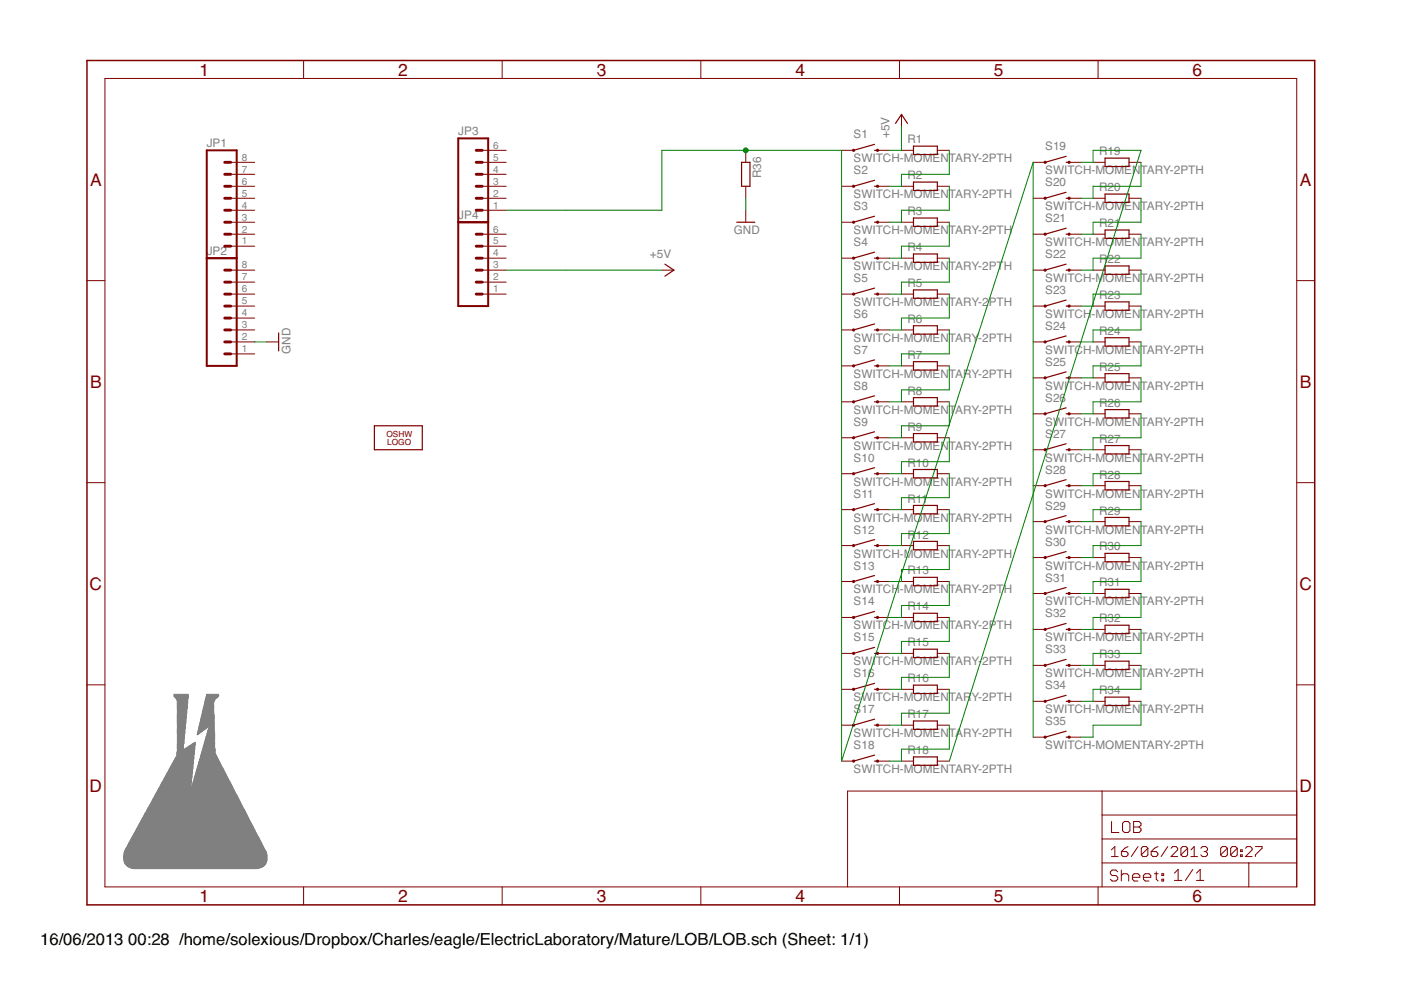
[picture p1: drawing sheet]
<svg xmlns="http://www.w3.org/2000/svg" width="297mm" height="210mm" viewBox="0 0 297 210" stroke-linecap="round" stroke-linejoin="round" font-family="sans-serif">
<defs><g id="words">
<g font-size="3.7" fill="#800000">
<text x="42.3" y="16">1</text>
<text x="84.4" y="16">2</text>
<text x="126.5" y="16">3</text>
<text x="168.6" y="16">4</text>
<text x="210.7" y="16">5</text>
<text x="252.9" y="16">6</text>
<text x="19.1" y="39.4">A</text>
<text x="275.6" y="39.4">A</text>
<text x="19.1" y="82.2">B</text>
<text x="275.6" y="82.2">B</text>
<text x="19" y="125.1">C</text>
<text x="275.5" y="125.1">C</text>
<text x="19" y="167.9">D</text>
<text x="275.5" y="167.9">D</text>
<text x="42.3" y="191.2">1</text>
<text x="84.4" y="191.2">2</text>
<text x="126.5" y="191.2">3</text>
<text x="168.6" y="191.2">4</text>
<text x="210.7" y="191.2">5</text>
<text x="252.9" y="191.2">6</text>
</g>
<g font-size="3.5">
<text x="8.5" y="200.4">16/06/2013</text>
<text x="27.2" y="200.4">00:28 /home/solexious/Dropbox/Charles/eagle/ElectricLaboratory/Mature/LOB/LOB.sch (Sheet: 1/1)</text>
</g>
<g font-size="2.5" fill="#808080">
<text x="97.2" y="28.6">JP3</text>
<text x="181" y="29.3">S1</text>
<text x="188.6" y="29.3" transform="rotate(-90 188.6 29.3)">+5V</text>
<text x="43.8" y="31.1">JP1</text>
<text x="181" y="34.4">SWITCH-MOMENTARY-2PTH</text>
<text x="192.4" y="30.4">R1</text>
<text x="221.6" y="31.9">S19</text>
<text x="233" y="32.9">R19</text>
<text x="161.4" y="37.7" transform="rotate(-90 161.4 37.7)">R36</text>
<text x="181" y="37">S2</text>
<text x="192.4" y="38">R2</text>
<text x="221.6" y="37">SWITCH-MOMENTARY-2PTH</text>
<text x="221.6" y="39.5">S20</text>
<text x="233" y="40.5">R20</text>
<text x="97.2" y="46.3">JP4</text>
<text x="181" y="42">SWITCH-MOMENTARY-2PTH</text>
<text x="181" y="44.6">S3</text>
<text x="192.4" y="45.6">R3</text>
<text x="221.6" y="44.6">SWITCH-MOMENTARY-2PTH</text>
<text x="221.6" y="47.1">S21</text>
<text x="43.8" y="54">JP2</text>
<text x="155.6" y="49.7">GND</text>
<text x="181" y="49.7">SWITCH-MOMENTARY-2PTH</text>
<text x="181" y="52.2">S4</text>
<text x="192.4" y="53.2">R4</text>
<text x="221.6" y="52.2">SWITCH-MOMENTARY-2PTH</text>
<text x="233" y="48.2">R21</text>
<text x="137.8" y="54.7">+5V</text>
<text x="181" y="57.3">SWITCH-MOMENTARY-2PTH</text>
<text x="181" y="59.8">S5</text>
<text x="221.6" y="59.8">SWITCH-MOMENTARY-2PTH</text>
<text x="221.6" y="54.7">S22</text>
<text x="233" y="55.8">R22</text>
<text x="181" y="64.9">SWITCH-MOMENTARY-2PTH</text>
<text x="192.4" y="60.8">R5</text>
<text x="221.6" y="62.3">S23</text>
<text x="233" y="63.4">R23</text>
<text x="181" y="67.4">S6</text>
<text x="192.4" y="68.5">R6</text>
<text x="221.6" y="67.4">SWITCH-MOMENTARY-2PTH</text>
<text x="221.6" y="70">S24</text>
<text x="233" y="71">R24</text>
<text x="61.6" y="75" transform="rotate(-90 61.6 75)">GND</text>
<text x="181" y="72.5">SWITCH-MOMENTARY-2PTH</text>
<text x="181" y="75">S7</text>
<text x="192.4" y="76.1">R7</text>
<text x="221.6" y="75">SWITCH-MOMENTARY-2PTH</text>
<text x="221.6" y="77.6">S25</text>
<text x="181" y="80.1">SWITCH-MOMENTARY-2PTH</text>
<text x="181" y="82.7">S8</text>
<text x="192.4" y="83.7">R8</text>
<text x="221.6" y="82.7">SWITCH-MOMENTARY-2PTH</text>
<text x="233" y="78.6">R25</text>
<text x="181" y="87.7">SWITCH-MOMENTARY-2PTH</text>
<text x="221.6" y="85.2">S26</text>
<text x="233" y="86.2">R26</text>
<text x="181" y="95.4">SWITCH-MOMENTARY-2PTH</text>
<text x="181" y="90.3">S9</text>
<text x="192.4" y="91.3">R9</text>
<text x="221.6" y="90.3">SWITCH-MOMENTARY-2PTH</text>
<text x="221.6" y="92.8">S27</text>
<text x="233" y="93.9">R27</text>
<text x="181" y="97.9">S10</text>
<text x="192.4" y="98.9">R10</text>
<text x="221.6" y="97.9">SWITCH-MOMENTARY-2PTH</text>
<text x="221.6" y="100.4">S28</text>
<text x="233" y="101.5">R28</text>
<text x="181" y="103">SWITCH-MOMENTARY-2PTH</text>
<text x="181" y="105.5">S11</text>
<text x="192.4" y="106.6">R11</text>
<text x="221.6" y="105.5">SWITCH-MOMENTARY-2PTH</text>
<text x="181" y="110.6">SWITCH-MOMENTARY-2PTH</text>
<text x="181" y="113.1">S12</text>
<text x="221.6" y="113.1">SWITCH-MOMENTARY-2PTH</text>
<text x="221.6" y="108.1">S29</text>
<text x="233" y="109.1">R29</text>
<text x="181" y="118.2">SWITCH-MOMENTARY-2PTH</text>
<text x="192.4" y="114.2">R12</text>
<text x="221.6" y="115.7">S30</text>
<text x="233" y="116.7">R30</text>
<text x="181" y="125.8">SWITCH-MOMENTARY-2PTH</text>
<text x="181" y="120.8">S13</text>
<text x="192.4" y="121.8">R13</text>
<text x="221.6" y="120.8">SWITCH-MOMENTARY-2PTH</text>
<text x="221.6" y="123.3">S31</text>
<text x="233" y="124.3">R31</text>
<text x="181" y="128.4">S14</text>
<text x="192.4" y="129.4">R14</text>
<text x="221.6" y="128.4">SWITCH-MOMENTARY-2PTH</text>
<text x="221.6" y="130.9">S32</text>
<text x="233" y="132">R32</text>
<text x="181" y="133.4">SWITCH-MOMENTARY-2PTH</text>
<text x="181" y="136">S15</text>
<text x="192.4" y="137">R15</text>
<text x="221.6" y="136">SWITCH-MOMENTARY-2PTH</text>
<text x="181" y="141.1">SWITCH-MOMENTARY-2PTH</text>
<text x="181" y="143.6">S16</text>
<text x="221.6" y="143.6">SWITCH-MOMENTARY-2PTH</text>
<text x="221.6" y="138.5">S33</text>
<text x="233" y="139.6">R33</text>
<text x="181" y="148.7">SWITCH-MOMENTARY-2PTH</text>
<text x="192.4" y="144.6">R16</text>
<text x="221.6" y="146.1">S34</text>
<text x="233" y="147.2">R34</text>
<text x="181" y="151.2">S17</text>
<text x="192.4" y="152.3">R17</text>
<text x="221.6" y="151.2">SWITCH-MOMENTARY-2PTH</text>
<text x="221.6" y="153.8">S35</text>
<text x="181" y="156.3">SWITCH-MOMENTARY-2PTH</text>
<text x="181" y="158.8">S18</text>
<text x="192.4" y="159.9">R18</text>
<text x="221.6" y="158.8">SWITCH-MOMENTARY-2PTH</text>
<text x="181" y="163.9">SWITCH-MOMENTARY-2PTH</text>
</g>
<g font-size="2.1" fill="#808080">
<text x="51.2" y="34.1">8</text>
<text x="104.6" y="34.1">5</text>
<text x="104.6" y="31.5">6</text>
<text x="51.2" y="41.7">5</text>
<text x="51.2" y="39.1">6</text>
<text x="51.2" y="36.6">7</text>
<text x="104.6" y="41.7">2</text>
<text x="104.6" y="39.1">3</text>
<text x="104.6" y="36.6">4</text>
<text x="51.2" y="46.8">3</text>
<text x="51.2" y="44.2">4</text>
<text x="104.6" y="44.2">1</text>
<text x="51.2" y="51.8">1</text>
<text x="51.2" y="49.3">2</text>
<text x="104.6" y="51.8">5</text>
<text x="104.6" y="49.3">6</text>
<text x="51.2" y="59.5">7</text>
<text x="51.2" y="56.9">8</text>
<text x="104.6" y="59.5">2</text>
<text x="104.6" y="56.9">3</text>
<text x="104.6" y="54.4">4</text>
<text x="51.2" y="64.5">5</text>
<text x="51.2" y="62">6</text>
<text x="104.6" y="62">1</text>
<text x="51.2" y="69.6">3</text>
<text x="51.2" y="67.1">4</text>
<text x="51.2" y="74.7">1</text>
<text x="51.2" y="72.1">2</text>
</g>
<g font-size="1.8" fill="#800000">
<text x="81.9" y="92.6">OSHW</text>
<text x="82.1" y="94.3">LOGO</text>
</g>
</g></defs>
<g fill="#808080" stroke="#808080" stroke-width=".21">
<path d="M28.3 184.1l26.2 .1z"/>
<path d="M27.8 184l27.2 .1z"/>
<path d="M27.5 183.9l27.8 .1z"/>
<path d="M27.3 183.8l28.3 .1z"/>
<path d="M27.1 183.7l28.6 .1z"/>
<path d="M27 183.6l28.9 .1z"/>
<path d="M26.9 183.5l29.1 .1z"/>
<path d="M26.8 183.4l29.3 .1z"/>
<path d="M26.7 183.3l29.5 .1z"/>
<path d="M26.6 183.2l29.7 .1z"/>
<path d="M26.5 183.1l29.8 .1z"/>
<path d="M26.5 183l29.9 .1z"/>
<path d="M26.4 182.9l30 .1z"/>
<path d="M26.4 182.8l30.1 .1z"/>
<path d="M26.4 182.7l30.1 .1z"/>
<path d="M26.3 182.6l30.2 .1z"/>
<path d="M26.3 182.5l30.3 .1z"/>
<path d="M26.3 182.4l30.3 .1z"/>
<path d="M26.3 182.3l30.3 .1z"/>
<path d="M26.3 182.2l30.3 .1z"/>
<path d="M26.2 182.1l30.4 .1z"/>
<path d="M26.2 182l30.4 .1z"/>
<path d="M26.2 181.9l30.4 .1z"/>
<path d="M26.2 181.8l30.4 .1z"/>
<path d="M26.2 181.7l30.4 .1z"/>
<path d="M26.2 181.6l30.4 .1z"/>
<path d="M26.2 181.5l30.4 .1z"/>
<path d="M26.2 181.4l30.4 .1z"/>
<path d="M26.3 181.3l30.3 .1z"/>
<path d="M26.3 181.2l30.3 .1z"/>
<path d="M26.3 181.1l30.3 .1z"/>
<path d="M26.3 181l30.2 .1z"/>
<path d="M26.3 180.9l30.2 .1z"/>
<path d="M26.3 180.8l30.2 .1z"/>
<path d="M26.3 180.7l30.2 .1z"/>
<path d="M26.4 180.6l30 .1z"/>
<path d="M26.4 180.5l30 .1z"/>
<path d="M26.4 180.4l29.9 .1z"/>
<path d="M26.5 180.3l29.8 .1z"/>
<path d="M26.5 180.2l29.7 .1z"/>
<path d="M26.6 180.1l29.5 .1z"/>
<path d="M26.6 180l29.5 .1z"/>
<path d="M26.7 179.9l29.3 .1z"/>
<path d="M26.7 179.8l29.3 .1z"/>
<path d="M26.8 179.7l29.1 .1z"/>
<path d="M26.9 179.6l29 .1z"/>
<path d="M26.9 179.5l28.9 .1z"/>
<path d="M27 179.4l28.8 .1z"/>
<path d="M27 179.3l28.7 .1z"/>
<path d="M27.1 179.2l28.6 .1z"/>
<path d="M27.1 179.1l28.5 .1z"/>
<path d="M27.2 179l28.4 .1z"/>
<path d="M27.2 178.9l28.3 .1z"/>
<path d="M27.3 178.8l28.2 .1z"/>
<path d="M27.3 178.7l28.1 .1z"/>
<path d="M27.4 178.6l28 .1z"/>
<path d="M27.5 178.5l27.8 .1z"/>
<path d="M27.5 178.4l27.8 .1z"/>
<path d="M27.6 178.3l27.6 .1z"/>
<path d="M27.6 178.2l27.6 .1z"/>
<path d="M27.7 178.1l27.4 .1z"/>
<path d="M27.7 178l27.4 .1z"/>
<path d="M27.8 177.9l27.2 .1z"/>
<path d="M27.8 177.8l27.2 .1z"/>
<path d="M27.9 177.7l27 .1z"/>
<path d="M27.9 177.6l27 .1z"/>
<path d="M28 177.5l26.8 .1z"/>
<path d="M28.1 177.4l26.7 .1z"/>
<path d="M28.1 177.3l26.6 .1z"/>
<path d="M28.2 177.2l26.4 .1z"/>
<path d="M28.2 177.1l26.4 .1z"/>
<path d="M28.3 177l26.2 .1z"/>
<path d="M28.3 176.9l26.2 .1z"/>
<path d="M28.4 176.8l26 .1z"/>
<path d="M28.4 176.7l26 .1z"/>
<path d="M28.5 176.6l25.8 .1z"/>
<path d="M28.5 176.5l25.8 .1z"/>
<path d="M28.6 176.4l25.6 .1z"/>
<path d="M28.7 176.3l25.5 .1z"/>
<path d="M28.7 176.2l25.4 .1z"/>
<path d="M28.8 176.1l25.3 .1z"/>
<path d="M28.8 176l25.2 .1z"/>
<path d="M28.9 175.9l25.1 .1z"/>
<path d="M28.9 175.8l25 .1z"/>
<path d="M29 175.7l24.9 .1z"/>
<path d="M29 175.6l24.8 .1z"/>
<path d="M29.1 175.5l24.7 .1z"/>
<path d="M29.2 175.4l24.5 .1z"/>
<path d="M29.2 175.3l24.5 .1z"/>
<path d="M29.3 175.2l24.3 .1z"/>
<path d="M29.3 175.1l24.3 .1z"/>
<path d="M29.4 175l24.1 .1z"/>
<path d="M29.4 174.9l24.1 .1z"/>
<path d="M29.5 174.8l23.9 .1z"/>
<path d="M29.5 174.7l23.9 .1z"/>
<path d="M29.6 174.6l23.7 .1z"/>
<path d="M29.6 174.5l23.7 .1z"/>
<path d="M29.7 174.4l23.5 .1z"/>
<path d="M29.8 174.3l23.3 .1z"/>
<path d="M29.8 174.2l23.3 .1z"/>
<path d="M29.9 174.1l23.1 .1z"/>
<path d="M29.9 174l23.1 .1z"/>
<path d="M30 173.9l22.9 .1z"/>
<path d="M30 173.8l22.9 .1z"/>
<path d="M30.1 173.7l22.7 .1z"/>
<path d="M30.1 173.6l22.7 .1z"/>
<path d="M30.2 173.5l22.5 .1z"/>
<path d="M30.2 173.4l22.5 .1z"/>
<path d="M30.3 173.3l22.3 .1z"/>
<path d="M30.4 173.2l22.2 .1z"/>
<path d="M30.4 173.1l22.1 .1z"/>
<path d="M30.5 173l22 .1z"/>
<path d="M30.5 172.9l21.9 .1z"/>
<path d="M30.6 172.8l21.8 .1z"/>
<path d="M30.6 172.7l21.7 .1z"/>
<path d="M30.7 172.6l21.6 .1z"/>
<path d="M30.7 172.5l21.5 .1z"/>
<path d="M30.8 172.4l21.4 .1z"/>
<path d="M30.8 172.3l21.3 .1z"/>
<path d="M30.9 172.2l21.2 .1z"/>
<path d="M31 172.1l21 .1z"/>
<path d="M31 172l21 .1z"/>
<path d="M31.1 171.9l20.8 .1z"/>
<path d="M31.1 171.8l20.8 .1z"/>
<path d="M31.2 171.7l20.6 .1z"/>
<path d="M31.2 171.6l20.6 .1z"/>
<path d="M31.3 171.5l20.4 .1z"/>
<path d="M31.3 171.4l20.3 .1z"/>
<path d="M31.4 171.3l20.2 .1z"/>
<path d="M31.4 171.2l20.1 .1z"/>
<path d="M31.5 171.1l20 .1z"/>
<path d="M31.6 171l19.8 .1z"/>
<path d="M31.6 170.9l19.8 .1z"/>
<path d="M31.7 170.8l19.6 .1z"/>
<path d="M31.7 170.7l19.6 .1z"/>
<path d="M31.8 170.6l19.4 .1z"/>
<path d="M31.8 170.5l19.4 .1z"/>
<path d="M31.9 170.4l19.2 .1z"/>
<path d="M31.9 170.3l19.2 .1z"/>
<path d="M32 170.2l19 .1z"/>
<path d="M32.1 170.1l18.9 .1z"/>
<path d="M32.1 170l18.8 .1z"/>
<path d="M32.2 169.9l18.7 .1z"/>
<path d="M32.2 169.8l18.6 .1z"/>
<path d="M32.3 169.7l18.5 .1z"/>
<path d="M32.3 169.6l18.4 .1z"/>
<path d="M32.4 169.5l18.3 .1z"/>
<path d="M32.4 169.4l18.2 .1z"/>
<path d="M32.5 169.3l18.1 .1z"/>
<path d="M32.5 169.2l18 .1z"/>
<path d="M32.6 169.1l17.9 .1z"/>
<path d="M32.7 169l17.7 .1z"/>
<path d="M32.7 168.9l17.7 .1z"/>
<path d="M32.8 168.8l17.5 .1z"/>
<path d="M32.8 168.7l17.5 .1z"/>
<path d="M32.9 168.6l17.3 .1z"/>
<path d="M32.9 168.5l17.3 .1z"/>
<path d="M33 168.4l17.1 .1z"/>
<path d="M33 168.3l17 .1z"/>
<path d="M33.1 168.2l16.9 .1z"/>
<path d="M33.1 168.1l16.8 .1z"/>
<path d="M33.2 168l16.7 .1z"/>
<path d="M33.3 167.9l16.5 .1z"/>
<path d="M33.3 167.8l16.5 .1z"/>
<path d="M33.4 167.7l16.3 .1z"/>
<path d="M33.4 167.6l7 .1z"/>
<path d="M40.5 167.6l9.2 .1z"/>
<path d="M33.5 167.5l6.9 .1z"/>
<path d="M40.5 167.5l9.1 .1z"/>
<path d="M33.5 167.4l6.9 .1z"/>
<path d="M40.5 167.4l9.1 .1z"/>
<path d="M33.6 167.3l6.8 .1z"/>
<path d="M40.5 167.3l9 .1z"/>
<path d="M33.6 167.2l6.8 .1z"/>
<path d="M40.6 167.2l8.9 .1z"/>
<path d="M33.7 167.1l6.7 .1z"/>
<path d="M40.6 167.1l8.8 .1z"/>
<path d="M33.7 167l6.7 .1z"/>
<path d="M40.6 167l8.8 .1z"/>
<path d="M33.8 166.9l6.7 .1z"/>
<path d="M40.7 166.9l8.6 .1z"/>
<path d="M33.9 166.8l6.6 .1z"/>
<path d="M40.7 166.8l8.6 .1z"/>
<path d="M33.9 166.7l6.6 .1z"/>
<path d="M40.7 166.7l8.5 .1z"/>
<path d="M34 166.6l6.5 .1z"/>
<path d="M40.7 166.6l8.5 .1z"/>
<path d="M34 166.5l6.5 .1z"/>
<path d="M40.8 166.5l8.3 .1z"/>
<path d="M34.1 166.4l6.4 .1z"/>
<path d="M40.8 166.4l8.3 .1z"/>
<path d="M34.1 166.3l6.4 .1z"/>
<path d="M40.8 166.3l8.2 .1z"/>
<path d="M34.2 166.2l6.3 .1z"/>
<path d="M40.9 166.2l8.1 .1z"/>
<path d="M34.2 166.1l6.3 .1z"/>
<path d="M40.9 166.1l8 .1z"/>
<path d="M34.3 166l6.2 .1z"/>
<path d="M40.9 166l8 .1z"/>
<path d="M34.3 165.9l6.3 .1z"/>
<path d="M40.9 165.9l7.9 .1z"/>
<path d="M34.4 165.8l6.2 .1z"/>
<path d="M41 165.8l7.8 .1z"/>
<path d="M34.5 165.7l6.1 .1z"/>
<path d="M41 165.7l7.7 .1z"/>
<path d="M34.5 165.6l6.1 .1z"/>
<path d="M41 165.6l7.7 .1z"/>
<path d="M34.6 165.5l6 .1z"/>
<path d="M41.1 165.5l7.5 .1z"/>
<path d="M34.6 165.4l6 .1z"/>
<path d="M41.1 165.4l7.4 .1z"/>
<path d="M34.7 165.3l5.9 .1z"/>
<path d="M41.1 165.3l7.4 .1z"/>
<path d="M34.7 165.2l5.9 .1z"/>
<path d="M41.1 165.2l7.3 .1z"/>
<path d="M34.8 165.1l5.8 .1z"/>
<path d="M41.2 165.1l7.2 .1z"/>
<path d="M34.8 165l5.8 .1z"/>
<path d="M41.2 165l7.1 .1z"/>
<path d="M34.9 164.9l5.8 .1z"/>
<path d="M41.2 164.9l7.1 .1z"/>
<path d="M34.9 164.8l5.8 .1z"/>
<path d="M41.3 164.8l6.9 .1z"/>
<path d="M35 164.7l5.7 .1z"/>
<path d="M41.3 164.7l6.9 .1z"/>
<path d="M35.1 164.6l5.6 .1z"/>
<path d="M41.3 164.6l6.8 .1z"/>
<path d="M35.1 164.5l5.6 .1z"/>
<path d="M41.3 164.5l6.8 .1z"/>
<path d="M35.2 164.4l5.5 .1z"/>
<path d="M41.4 164.4l6.6 .1z"/>
<path d="M35.2 164.3l5.5 .1z"/>
<path d="M41.4 164.3l6.6 .1z"/>
<path d="M35.3 164.2l5.4 .1z"/>
<path d="M41.4 164.2l6.5 .1z"/>
<path d="M35.3 164.1l5.4 .1z"/>
<path d="M41.5 164.1l6.4 .1z"/>
<path d="M35.4 164l5.3 .1z"/>
<path d="M41.5 164l6.3 .1z"/>
<path d="M35.4 163.9l5.4 .1z"/>
<path d="M41.5 163.9l6.3 .1z"/>
<path d="M35.5 163.8l5.3 .1z"/>
<path d="M41.5 163.8l6.2 .1z"/>
<path d="M35.6 163.7l5.2 .1z"/>
<path d="M41.6 163.7l6.1 .1z"/>
<path d="M35.6 163.6l5.2 .1z"/>
<path d="M41.6 163.6l6 .1z"/>
<path d="M35.7 163.5l5.1 .1z"/>
<path d="M41.6 163.5l6 .1z"/>
<path d="M35.7 163.4l5.1 .1z"/>
<path d="M41.7 163.4l5.8 .1z"/>
<path d="M35.8 163.3l5 .1z"/>
<path d="M41.7 163.3l5.8 .1z"/>
<path d="M35.8 163.2l5 .1z"/>
<path d="M41.7 163.2l5.7 .1z"/>
<path d="M35.9 163.1l4.9 .1z"/>
<path d="M41.7 163.1l5.7 .1z"/>
<path d="M35.9 163l4.9 .1z"/>
<path d="M41.8 163l5.5 .1z"/>
<path d="M36 162.9l4.9 .1z"/>
<path d="M41.8 162.9l5.5 .1z"/>
<path d="M36 162.8l4.9 .1z"/>
<path d="M41.8 162.8l5.4 .1z"/>
<path d="M36.1 162.7l4.8 .1z"/>
<path d="M41.9 162.7l5.3 .1z"/>
<path d="M36.2 162.6l4.7 .1z"/>
<path d="M41.9 162.6l5.2 .1z"/>
<path d="M36.2 162.5l4.7 .1z"/>
<path d="M41.9 162.5l5.1 .1z"/>
<path d="M36.3 162.4l4.6 .1z"/>
<path d="M41.9 162.4l5.1 .1z"/>
<path d="M36.3 162.3l4.6 .1z"/>
<path d="M42 162.3l4.9 .1z"/>
<path d="M36.4 162.2l4.5 .1z"/>
<path d="M42 162.2l4.9 .1z"/>
<path d="M36.4 162.1l4.5 .1z"/>
<path d="M42 162.1l4.8 .1z"/>
<path d="M36.5 162l4.4 .1z"/>
<path d="M42.1 162l4.7 .1z"/>
<path d="M36.5 161.9l4.5 .1z"/>
<path d="M42.1 161.9l4.6 .1z"/>
<path d="M36.6 161.8l4.4 .1z"/>
<path d="M42.1 161.8l4.6 .1z"/>
<path d="M36.6 161.7l4.4 .1z"/>
<path d="M42.1 161.7l4.5 .1z"/>
<path d="M36.7 161.6l4.3 .1z"/>
<path d="M42.2 161.6l4.4 .1z"/>
<path d="M36.8 161.5l4.2 .1z"/>
<path d="M42.2 161.5l4.3 .1z"/>
<path d="M36.8 161.4l4.2 .1z"/>
<path d="M42.2 161.4l4.3 .1z"/>
<path d="M36.9 161.3l4.1 .1z"/>
<path d="M42.3 161.3l4.1 .1z"/>
<path d="M36.9 161.2l4.1 .1z"/>
<path d="M42.3 161.2l4.1 .1z"/>
<path d="M37 161.1l4 .1z"/>
<path d="M42.3 161.1l4 .1z"/>
<path d="M37 161l4 .1z"/>
<path d="M42.3 161l4 .1z"/>
<path d="M37.1 160.9l4 .1z"/>
<path d="M42.4 160.9l3.8 .1z"/>
<path d="M37.1 160.8l4 .1z"/>
<path d="M42.4 160.8l3.8 .1z"/>
<path d="M37.2 160.7l3.9 .1z"/>
<path d="M42.4 160.7l3.7 .1z"/>
<path d="M37.2 160.6l3.9 .1z"/>
<path d="M42.5 160.6l3.6 .1z"/>
<path d="M37.3 160.5l3.8 .1z"/>
<path d="M42.5 160.5l3.5 .1z"/>
<path d="M37.4 160.4l3.7 .1z"/>
<path d="M42.5 160.4l3.5 .1z"/>
<path d="M37.4 160.3l3.7 .1z"/>
<path d="M42.5 160.3l3.4 .1z"/>
<path d="M37.5 160.2l3.6 .1z"/>
<path d="M42.6 160.2l3.3 .1z"/>
<path d="M37.5 160.1l3.6 .1z"/>
<path d="M42.6 160.1l3.2 .1z"/>
<path d="M37.5 160l3.6 .1z"/>
<path d="M42.6 160l3.2 .1z"/>
<path d="M37.5 159.9l3.7 .1z"/>
<path d="M42.7 159.9l3 .1z"/>
<path d="M37.5 159.8l3.7 .1z"/>
<path d="M42.7 159.8l3 .1z"/>
<path d="M37.5 159.7l3.7 .1z"/>
<path d="M42.7 159.7l2.9 .1z"/>
<path d="M37.5 159.6l3.7 .1z"/>
<path d="M42.7 159.6l2.9 .1z"/>
<path d="M37.5 159.5l3.7 .1z"/>
<path d="M42.8 159.5l2.8 .1z"/>
<path d="M37.5 159.4l3.7 .1z"/>
<path d="M42.8 159.4l2.8 .1z"/>
<path d="M37.6 159.3l3.6 .1z"/>
<path d="M42.8 159.3l2.8 .1z"/>
<path d="M37.6 159.2l3.6 .1z"/>
<path d="M42.9 159.2l2.7 .1z"/>
<path d="M37.6 159.1l3.6 .1z"/>
<path d="M42.9 159.1l2.7 .1z"/>
<path d="M37.6 159l3.6 .1z"/>
<path d="M42.9 159l2.7 .1z"/>
<path d="M37.6 158.9l1.2 .1z"/>
<path d="M39 158.9l2.3 .1z"/>
<path d="M42.9 158.9l2.7 .1z"/>
<path d="M37.6 158.8l1.2 .1z"/>
<path d="M39.1 158.8l2.2 .1z"/>
<path d="M43 158.8l2.6 .1z"/>
<path d="M37.6 158.7l1.3 .1z"/>
<path d="M39.3 158.7l2 .1z"/>
<path d="M43 158.7l2.6 .1z"/>
<path d="M37.6 158.6l1.3 .1z"/>
<path d="M39.4 158.6l1.9 .1z"/>
<path d="M43 158.6l2.5 .1z"/>
<path d="M37.6 158.5l1.3 .1z"/>
<path d="M39.6 158.5l1.7 .1z"/>
<path d="M43.1 158.5l2.4 .1z"/>
<path d="M37.6 158.4l1.3 .1z"/>
<path d="M39.7 158.4l1.6 .1z"/>
<path d="M43.1 158.4l2.4 .1z"/>
<path d="M37.6 158.3l1.3 .1z"/>
<path d="M39.9 158.3l1.4 .1z"/>
<path d="M43.1 158.3l2.4 .1z"/>
<path d="M37.6 158.2l1.3 .1z"/>
<path d="M40 158.2l1.3 .1z"/>
<path d="M43.1 158.2l2.4 .1z"/>
<path d="M37.6 158.1l1.3 .1z"/>
<path d="M40.2 158.1l1.1 .1z"/>
<path d="M43.2 158.1l2.3 .1z"/>
<path d="M37.6 158l1.3 .1z"/>
<path d="M40.3 158l1 .1z"/>
<path d="M43.2 158l2.3 .1z"/>
<path d="M37.6 157.9l1.3 .1z"/>
<path d="M40.5 157.9l.9 .1z"/>
<path d="M43.2 157.9l2.3 .1z"/>
<path d="M37.6 157.8l1.3 .1z"/>
<path d="M40.6 157.8l.8 .1z"/>
<path d="M43.3 157.8l2.2 .1z"/>
<path d="M37.6 157.7l1.3 .1z"/>
<path d="M40.8 157.7l.6 .1z"/>
<path d="M43.3 157.7l2.2 .1z"/>
<path d="M37.6 157.6l1.4 .1z"/>
<path d="M40.9 157.6l.5 .1z"/>
<path d="M43.3 157.6l2.2 .1z"/>
<path d="M37.6 157.5l1.4 .1z"/>
<path d="M41.1 157.5l.3 .1z"/>
<path d="M43.3 157.5l2.2 .1z"/>
<path d="M37.6 157.4l1.4 .1z"/>
<path d="M41.3 157.4l.1 .1z"/>
<path d="M43.4 157.4l2.1 .1z"/>
<path d="M37.6 157.3l1.4 .1z"/>
<path d="M43.4 157.3l2.1 .1z"/>
<path d="M37.6 157.2l1.4 .1z"/>
<path d="M43.4 157.2l2.1 .1z"/>
<path d="M37.6 157.1l1.4 .1z"/>
<path d="M43.5 157.1l2 .1z"/>
<path d="M37.6 157l1.4 .1z"/>
<path d="M43.5 157l2 .1z"/>
<path d="M37.6 156.9l1.4 .1z"/>
<path d="M43.5 156.9l2 .1z"/>
<path d="M37.6 156.8l1.4 .1z"/>
<path d="M43.5 156.8l2 .1z"/>
<path d="M37.6 156.7l1.4 .1z"/>
<path d="M43.6 156.7l1.9 .1z"/>
<path d="M37.6 156.6l1.4 .1z"/>
<path d="M43.6 156.6l1.9 .1z"/>
<path d="M37.6 156.5l1.5 .1z"/>
<path d="M43.6 156.5l1.9 .1z"/>
<path d="M37.6 156.4l1.5 .1z"/>
<path d="M43.7 156.4l1.8 .1z"/>
<path d="M37.6 156.3l1.5 .1z"/>
<path d="M43.7 156.3l1.8 .1z"/>
<path d="M37.6 156.2l1.5 .1z"/>
<path d="M43.7 156.2l1.8 .1z"/>
<path d="M37.6 156.1l1.5 .1z"/>
<path d="M43.7 156.1l1.8 .1z"/>
<path d="M37.6 156l1.5 .1z"/>
<path d="M43.8 156l1.7 .1z"/>
<path d="M37.6 155.9l1.5 .1z"/>
<path d="M43.8 155.9l1.7 .1z"/>
<path d="M37.6 155.8l1.5 .1z"/>
<path d="M43.8 155.8l1.7 .1z"/>
<path d="M37.6 155.7l1.5 .1z"/>
<path d="M41.8 155.7l.1 .1z"/>
<path d="M43.9 155.7l1.6 .1z"/>
<path d="M37.6 155.6l1.5 .1z"/>
<path d="M41.8 155.6l.3 .1z"/>
<path d="M43.9 155.6l1.6 .1z"/>
<path d="M37.6 155.5l1.6 .1z"/>
<path d="M41.9 155.5l.3 .1z"/>
<path d="M43.9 155.5l1.6 .1z"/>
<path d="M37.6 155.4l1.6 .1z"/>
<path d="M41.9 155.4l.4 .1z"/>
<path d="M43.9 155.4l1.6 .1z"/>
<path d="M37.6 155.3l1.6 .1z"/>
<path d="M41.9 155.3l.6 .1z"/>
<path d="M44 155.3l1.5 .1z"/>
<path d="M37.6 155.2l1.6 .1z"/>
<path d="M41.9 155.2l.7 .1z"/>
<path d="M44 155.2l1.5 .1z"/>
<path d="M37.6 155.1l1.6 .1z"/>
<path d="M42 155.1l.7 .1z"/>
<path d="M44 155.1l1.5 .1z"/>
<path d="M37.6 155l1.6 .1z"/>
<path d="M42 155l.9 .1z"/>
<path d="M44.1 155l1.3 .1z"/>
<path d="M37.6 154.9l1.6 .1z"/>
<path d="M42 154.9l1 .1z"/>
<path d="M44.1 154.9l1.3 .1z"/>
<path d="M37.6 154.8l1.6 .1z"/>
<path d="M42 154.8l1.1 .1z"/>
<path d="M44.1 154.8l1.3 .1z"/>
<path d="M37.6 154.7l1.6 .1z"/>
<path d="M42.1 154.7l1.2 .1z"/>
<path d="M44.1 154.7l1.3 .1z"/>
<path d="M37.6 154.6l1.6 .1z"/>
<path d="M42.1 154.6l1.3 .1z"/>
<path d="M44.2 154.6l1.2 .1z"/>
<path d="M37.6 154.5l1.6 .1z"/>
<path d="M42.1 154.5l1.5 .1z"/>
<path d="M44.2 154.5l1.2 .1z"/>
<path d="M37.6 154.4l1.7 .1z"/>
<path d="M42.1 154.4l1.6 .1z"/>
<path d="M44.2 154.4l1.2 .1z"/>
<path d="M37.6 154.3l1.7 .1z"/>
<path d="M42.1 154.3l1.7 .1z"/>
<path d="M44.3 154.3l1.1 .1z"/>
<path d="M37.6 154.2l1.7 .1z"/>
<path d="M42.2 154.2l1.8 .1z"/>
<path d="M44.3 154.2l1.1 .1z"/>
<path d="M37.6 154.1l1.7 .1z"/>
<path d="M42.2 154.1l1.9 .1z"/>
<path d="M44.3 154.1l1.1 .1z"/>
<path d="M37.6 154l1.7 .1z"/>
<path d="M42.2 154l2 .1z"/>
<path d="M44.3 154l1.1 .1z"/>
<path d="M37.6 153.9l1.7 .1z"/>
<path d="M42.2 153.9l3.2 .1z"/>
<path d="M37.6 153.8l1.7 .1z"/>
<path d="M42.3 153.8l3.1 .1z"/>
<path d="M37.6 153.7l1.7 .1z"/>
<path d="M42.3 153.7l3.1 .1z"/>
<path d="M37.6 153.6l1.7 .1z"/>
<path d="M42.3 153.6l3.1 .1z"/>
<path d="M37.6 153.5l1.7 .1z"/>
<path d="M42.3 153.5l3.1 .1z"/>
<path d="M37.6 153.4l1.7 .1z"/>
<path d="M42.4 153.4l3 .1z"/>
<path d="M37.6 153.3l1.8 .1z"/>
<path d="M42.4 153.3l3 .1z"/>
<path d="M37.6 153.2l1.8 .1z"/>
<path d="M42.4 153.2l3 .1z"/>
<path d="M37.6 153.1l1.8 .1z"/>
<path d="M42.4 153.1l3 .1z"/>
<path d="M37.6 153l1.8 .1z"/>
<path d="M42.5 153l2.9 .1z"/>
<path d="M37.6 152.9l1.8 .1z"/>
<path d="M42.5 152.9l2.9 .1z"/>
<path d="M37.6 152.8l1.8 .1z"/>
<path d="M42.5 152.8l2.9 .1z"/>
<path d="M37.6 152.7l1.8 .1z"/>
<path d="M42.5 152.7l2.9 .1z"/>
<path d="M37.6 152.6l1.8 .1z"/>
<path d="M42.5 152.6l2.9 .1z"/>
<path d="M37.6 152.5l1.8 .1z"/>
<path d="M42.6 152.5l2.8 .1z"/>
<path d="M37.6 152.4l1.8 .1z"/>
<path d="M42.6 152.4l2.8 .1z"/>
<path d="M37.6 152.3l1.9 .1z"/>
<path d="M42.6 152.3l2.8 .1z"/>
<path d="M37.6 152.2l1.9 .1z"/>
<path d="M42.6 152.2l2.8 .1z"/>
<path d="M37.6 152.1l1.9 .1z"/>
<path d="M42.7 152.1l2.7 .1z"/>
<path d="M37.6 152l1.9 .1z"/>
<path d="M42.7 152l2.7 .1z"/>
<path d="M37.6 151.9l1.9 .1z"/>
<path d="M42.7 151.9l2.7 .1z"/>
<path d="M37.6 151.8l1.9 .1z"/>
<path d="M42.7 151.8l2.7 .1z"/>
<path d="M37.6 151.7l1.9 .1z"/>
<path d="M42.8 151.7l2.6 .1z"/>
<path d="M37.6 151.6l1.9 .1z"/>
<path d="M42.8 151.6l2.6 .1z"/>
<path d="M37.6 151.5l1.9 .1z"/>
<path d="M42.8 151.5l2.6 .1z"/>
<path d="M37.6 151.4l1.9 .1z"/>
<path d="M42.8 151.4l2.5 .1z"/>
<path d="M37.6 151.3l1.9 .1z"/>
<path d="M42.9 151.3l2.4 .1z"/>
<path d="M37.6 151.2l2 .1z"/>
<path d="M42.9 151.2l2.4 .1z"/>
<path d="M37.6 151.1l2 .1z"/>
<path d="M42.9 151.1l2.4 .1z"/>
<path d="M37.6 151l2 .1z"/>
<path d="M42.9 151l2.4 .1z"/>
<path d="M37.6 150.9l2 .1z"/>
<path d="M42.9 150.9l2.4 .1z"/>
<path d="M37.6 150.8l2 .1z"/>
<path d="M43 150.8l2.3 .1z"/>
<path d="M37.6 150.7l2 .1z"/>
<path d="M43 150.7l2.3 .1z"/>
<path d="M37.6 150.6l2 .1z"/>
<path d="M43 150.6l2.3 .1z"/>
<path d="M37.6 150.5l2 .1z"/>
<path d="M43 150.5l2.3 .1z"/>
<path d="M37.6 150.4l2 .1z"/>
<path d="M43.1 150.4l2.2 .1z"/>
<path d="M37.6 150.3l2 .1z"/>
<path d="M43.1 150.3l2.2 .1z"/>
<path d="M37.6 150.2l2.1 .1z"/>
<path d="M43.1 150.2l2.2 .1z"/>
<path d="M37.6 150.1l2.1 .1z"/>
<path d="M43.1 150.1l2.2 .1z"/>
<path d="M37.6 150l2.1 .1z"/>
<path d="M43.2 150l2.1 .1z"/>
<path d="M37.6 149.9l2.1 .1z"/>
<path d="M43.2 149.9l2.1 .1z"/>
<path d="M37.6 149.8l2.1 .1z"/>
<path d="M43.2 149.8l2.1 .1z"/>
<path d="M37.6 149.7l2.1 .1z"/>
<path d="M43.2 149.7l2.1 .1z"/>
<path d="M37.6 149.6l2.1 .1z"/>
<path d="M43.3 149.6l2 .1z"/>
<path d="M37.6 149.5l2.1 .1z"/>
<path d="M43.3 149.5l2 .1z"/>
<path d="M37.6 149.4l2.1 .1z"/>
<path d="M43.3 149.4l2 .1z"/>
<path d="M37.6 149.3l2.1 .1z"/>
<path d="M43.3 149.3l2 .1z"/>
<path d="M37.6 149.2l2.1 .1z"/>
<path d="M43.4 149.2l1.9 .1z"/>
<path d="M37.6 149.1l2.2 .1z"/>
<path d="M43.4 149.1l1.9 .1z"/>
<path d="M37.6 149l2.2 .1z"/>
<path d="M43.4 149l1.9 .1z"/>
<path d="M37.6 148.9l2.2 .1z"/>
<path d="M43.4 148.9l1.9 .1z"/>
<path d="M37.6 148.8l2.2 .1z"/>
<path d="M43.4 148.8l1.9 .1z"/>
<path d="M37.6 148.7l2.2 .1z"/>
<path d="M43.5 148.7l1.9 .1z"/>
<path d="M37.6 148.6l2.2 .1z"/>
<path d="M43.5 148.6l1.9 .1z"/>
<path d="M37.6 148.5l2.2 .1z"/>
<path d="M43.5 148.5l1.9 .1z"/>
<path d="M37.5 148.4l2.3 .1z"/>
<path d="M43.5 148.4l2 .1z"/>
<path d="M37.5 148.3l2.3 .1z"/>
<path d="M43.6 148.3l2 .1z"/>
<path d="M37.4 148.2l2.4 .1z"/>
<path d="M43.6 148.2l2 .1z"/>
<path d="M37.4 148.1l2.4 .1z"/>
<path d="M43.6 148.1l2.1 .1z"/>
<path d="M37.3 148l2.6 .1z"/>
<path d="M43.6 148l2.2 .1z"/>
<path d="M37.2 147.9l2.7 .1z"/>
<path d="M43.7 147.9l2.3 .1z"/>
<path d="M37.1 147.8l2.8 .1z"/>
<path d="M43.7 147.8l2.4 .1z"/>
<path d="M37 147.7l2.9 .1z"/>
<path d="M43.7 147.7l2.5 .1z"/>
<path d="M36.9 147.6l3 .1z"/>
<path d="M43.7 147.6l2.6 .1z"/>
<path d="M36.9 147.5l3 .1z"/>
<path d="M43.8 147.5l2.5 .1z"/>
<path d="M36.9 147.4l3 .1z"/>
<path d="M43.8 147.4l2.6 .1z"/>
<path d="M36.9 147.3l3 .1z"/>
<path d="M43.8 147.3l2.5 .1z"/>
<path d="M36.9 147.2l3 .1z"/>
<path d="M43.8 147.2l2.5 .1z"/>
</g>
<g fill="none" stroke="#800000" stroke-width=".25">
<path d="M157.2 34.4h1.8v5.1h-1.8zM185.4 31.9h.7M185.4 30.6l-4.4 1.3M185.4 39.5h.7M185.4 38.2l-4.4 1.3M189.9 26.2l1.2-1.9 1.3 1.9M193.7 31h5v1.8h-5zM193.7 38.6h5v1.8h-5zM226 34.4h.7M226 33.1l-4.4 1.3M234.3 33.5h5.1v1.8h-5.1zM141 56l1.9 1.3-1.9 1.2"/>
<path d="M156.2 47.1h3.8M185.4 47.1h.7M185.4 45.8l-4.4 1.3M185.4 54.7h.7M185.4 53.5l-4.4 1.2M193.7 46.2h5v1.8h-5zM193.7 53.8h5v1.8h-5zM226 42h.7M226 40.8l-4.4 1.2M226 49.7h.7M226 48.4l-4.4 1.3M226 57.3h.7"/>
<path d="M226 56l-4.4 1.3M234.3 41.1h5.1v1.8h-5.1zM234.3 48.8h5.1v1.7h-5.1zM234.3 56.4h5.1v1.8h-5.1zM59.1 70.6v3.8M185.4 62.4h.7M185.4 61.1l-4.4 1.3M185.4 70h.7M185.4 68.7l-4.4 1.3M185.4 77.6h.7M185.4 76.3l-4.4 1.3M193.7 61.5h5v1.7h-5z"/>
<path d="M193.7 69.1h5v1.7h-5zM193.7 76.7h5v1.8h-5zM226 64.9h.7M226 63.6l-4.4 1.3M226 72.5h.7M226 71.2l-4.4 1.3M226 78.8l-4.4 1.3M234.3 64h5.1v1.8h-5.1zM234.3 71.6h5.1v1.8h-5.1zM234.3 79.2h5.1v1.8h-5.1zM79.4 90.3h10.1v5.1h-10.1zM185.4 85.2h.7"/>
<path d="M185.4 83.9l-4.4 1.3M185.4 92.8h.7M185.4 91.5l-4.4 1.3M185.4 99.2l-4.4 1.2M193.7 84.3h5v1.8h-5zM193.7 91.9h5v1.8h-5zM193.7 99.5h5v1.8h-5zM226 80.1h.7M226 87.7h.7M226 86.5l-4.4 1.2M226 95.4h.7M226 94.1l-4.4 1.3"/>
<path d="M234.3 86.8h5.1v1.8h-5.1zM234.3 94.5h5.1v1.7h-5.1zM185.4 100.4h.7M185.4 108.1h.7M185.4 106.8l-4.4 1.3M185.4 115.7h.7M185.4 114.4l-4.4 1.3M193.7 107.2h5v1.7h-5zM193.7 114.8h5v1.8h-5zM226 103h.7M226 101.7l-4.4 1.3M226 110.6h.7"/>
<path d="M226 109.3l-4.4 1.3M226 118.2h.7M226 116.9l-4.4 1.3M234.3 102.1h5.1v1.8h-5.1zM234.3 109.7h5.1v1.8h-5.1zM234.3 117.3h5.1v1.8h-5.1zM185.4 123.3h.7M185.4 122l-4.4 1.3M185.4 130.9h.7M185.4 129.6l-4.4 1.3M185.4 138.5h.7M185.4 137.3l-4.4 1.2"/>
<path d="M193.7 122.4h5v1.8h-5zM193.7 130h5v1.8h-5zM193.7 137.6h5v1.8h-5zM226 125.8h.7M226 124.6l-4.4 1.2M226 133.5h.7M226 132.2l-4.4 1.3M226 139.8l-4.4 1.3M234.3 124.9h5.1v1.8h-5.1zM234.3 132.6h5.1v1.7h-5.1zM185.4 146.2h.7M185.4 144.9l-4.4 1.3"/>
<path d="M185.4 153.8h.7M185.4 152.5l-4.4 1.3M193.7 145.3h5v1.7h-5zM193.7 152.9h5v1.7h-5zM226 141.1h.7M226 148.7h.7M226 147.4l-4.4 1.3M226 156.3h.7M226 155l-4.4 1.3M234.3 140.2h5.1v1.8h-5.1zM234.3 147.8h5.1v1.8h-5.1zM185.4 161.4h.7"/>
<path d="M185.4 160.1l-4.4 1.3M193.7 160.5h5v1.8h-5z"/>
</g>
<g fill="none" stroke="#800000" stroke-width=".42">
<path d="M43.8 31.9h6.4v45.7h-6.4zM97.2 29.3h6.3v35.6h-6.3zM43.8 54.7h6.4M97.2 47.1h6.3"/>
<circle cx="181" cy="31.9" r=".13"/>
<circle cx="181" cy="39.5" r=".13"/>
<circle cx="186.1" cy="31.9" r=".13"/>
<circle cx="186.1" cy="39.5" r=".13"/>
<circle cx="221.6" cy="34.4" r=".13"/>
<circle cx="226.7" cy="34.4" r=".13"/>
<circle cx="181" cy="47.1" r=".13"/>
<circle cx="181" cy="54.7" r=".13"/>
<circle cx="186.1" cy="47.1" r=".13"/>
<circle cx="186.1" cy="54.7" r=".13"/>
<circle cx="221.6" cy="42" r=".13"/>
<circle cx="221.6" cy="57.3" r=".13"/>
<circle cx="221.6" cy="49.7" r=".13"/>
<circle cx="226.7" cy="57.3" r=".13"/>
<circle cx="226.7" cy="42" r=".13"/>
<circle cx="226.7" cy="49.7" r=".13"/>
<circle cx="181" cy="70" r=".13"/>
<circle cx="181" cy="77.6" r=".13"/>
<circle cx="181" cy="62.4" r=".13"/>
<circle cx="186.1" cy="62.4" r=".13"/>
<circle cx="186.1" cy="77.6" r=".13"/>
<circle cx="186.1" cy="70" r=".13"/>
<circle cx="221.6" cy="64.9" r=".13"/>
<circle cx="221.6" cy="72.5" r=".13"/>
<circle cx="226.7" cy="64.9" r=".13"/>
<circle cx="226.7" cy="72.5" r=".13"/>
<circle cx="181" cy="85.2" r=".13"/>
<circle cx="181" cy="92.8" r=".13"/>
<circle cx="186.1" cy="85.2" r=".13"/>
<circle cx="186.1" cy="92.8" r=".13"/>
<circle cx="221.6" cy="80.1" r=".13"/>
<circle cx="221.6" cy="87.7" r=".13"/>
<circle cx="221.6" cy="95.4" r=".13"/>
<circle cx="226.7" cy="80.1" r=".13"/>
<circle cx="226.7" cy="87.7" r=".13"/>
<circle cx="226.7" cy="95.4" r=".13"/>
<circle cx="181" cy="100.4" r=".13"/>
<circle cx="181" cy="108.1" r=".13"/>
<circle cx="181" cy="115.7" r=".13"/>
<circle cx="186.1" cy="115.7" r=".13"/>
<circle cx="186.1" cy="108.1" r=".13"/>
<circle cx="186.1" cy="100.4" r=".13"/>
<circle cx="221.6" cy="110.6" r=".13"/>
<circle cx="221.6" cy="103" r=".13"/>
<circle cx="221.6" cy="118.2" r=".13"/>
<circle cx="226.7" cy="103" r=".13"/>
<circle cx="226.7" cy="110.6" r=".13"/>
<circle cx="226.7" cy="118.2" r=".13"/>
<circle cx="181" cy="130.9" r=".13"/>
<circle cx="181" cy="138.5" r=".13"/>
<circle cx="181" cy="123.3" r=".13"/>
<circle cx="186.1" cy="138.5" r=".13"/>
<circle cx="186.1" cy="130.9" r=".13"/>
<circle cx="186.1" cy="123.3" r=".13"/>
<circle cx="221.6" cy="133.5" r=".13"/>
<circle cx="221.6" cy="125.8" r=".13"/>
<circle cx="226.7" cy="133.5" r=".13"/>
<circle cx="226.7" cy="125.8" r=".13"/>
<circle cx="181" cy="153.8" r=".13"/>
<circle cx="181" cy="146.2" r=".13"/>
<circle cx="186.1" cy="146.2" r=".13"/>
<circle cx="186.1" cy="153.8" r=".13"/>
<circle cx="221.6" cy="141.1" r=".13"/>
<circle cx="221.6" cy="148.7" r=".13"/>
<circle cx="221.6" cy="156.3" r=".13"/>
<circle cx="226.7" cy="141.1" r=".13"/>
<circle cx="226.7" cy="148.7" r=".13"/>
<circle cx="226.7" cy="156.3" r=".13"/>
<circle cx="181" cy="161.4" r=".13"/>
<circle cx="186.1" cy="161.4" r=".13"/>
</g>
<g fill="none" stroke="#800000" stroke-width=".21">
<path d="M22.2 16.6h252.7v171.4h-252.7zM64.4 12.8v3.8M106.5 12.8v3.8M148.6 12.8v3.8M190.7 12.8v3.8M232.8 12.8v3.8M48.9 39.5h5.1M48.9 34.4h5.1M48.9 37h5.1M102.2 31.9h5.1M102.2 39.5h5.1M102.2 34.4h5.1"/>
<path d="M102.2 37h5.1M158.1 31.9v2.5M158.1 39.5v2.5M178.4 31.9h2.6M178.4 39.5h2.6M186.1 31.9h2.5M186.1 39.5h2.5M191.1 31.9h2.6M191.1 39.5h2.6M191.1 24.3v2.5M198.7 31.9h2.6M198.7 39.5h2.6"/>
<path d="M219.1 34.4h2.5M226.7 34.4h2.5M231.8 34.4h2.5M239.4 34.4h2.5M18.4 59.5h3.8M48.9 47.1h5.1M48.9 42h5.1M48.9 49.7h5.1M48.9 57.3h5.1M48.9 52.2h5.1M48.9 44.6h5.1M48.9 59.8h5.1"/>
<path d="M102.2 54.7h5.1M102.2 42h5.1M102.2 49.7h5.1M102.2 57.3h5.1M102.2 52.2h5.1M102.2 44.6h5.1M102.2 59.8h5.1M140.3 57.3h2.6M158.1 44.6v2.5M178.4 47.1h2.6M178.4 54.7h2.6M186.1 47.1h2.5"/>
<path d="M186.1 54.7h2.5M191.1 47.1h2.6M191.1 54.7h2.6M198.7 47.1h2.6M198.7 54.7h2.6M219.1 42h2.5M219.1 49.7h2.5M219.1 57.3h2.5M226.7 42h2.5M226.7 49.7h2.5M226.7 57.3h2.5M231.8 42h2.5"/>
<path d="M231.8 49.7h2.5M231.8 57.3h2.5M239.4 42h2.5M239.4 49.7h2.5M239.4 57.3h2.5M274.9 59.5h3.8M48.9 62.4h5.1M48.9 70h5.1M48.9 64.9h5.1M48.9 72.5h5.1M48.9 75h5.1M48.9 67.4h5.1"/>
<path d="M56.5 72.5h2.6M102.2 62.4h5.1M178.4 62.4h2.6M178.4 70h2.6M178.4 77.6h2.6M186.1 62.4h2.5M186.1 70h2.5M186.1 77.6h2.5M191.1 62.4h2.6M191.1 70h2.6M191.1 77.6h2.6M198.7 62.4h2.6"/>
<path d="M198.7 70h2.6M198.7 77.6h2.6M219.1 64.9h2.5M219.1 72.5h2.5M226.7 64.9h2.5M226.7 72.5h2.5M231.8 64.9h2.5M231.8 72.5h2.5M239.4 64.9h2.5M239.4 72.5h2.5M178.4 85.2h2.6M178.4 92.8h2.6"/>
<path d="M186.1 85.2h2.5M186.1 92.8h2.5M191.1 85.2h2.6M191.1 92.8h2.6M198.7 85.2h2.6M198.7 92.8h2.6M219.1 80.1h2.5M219.1 87.7h2.5M219.1 95.4h2.5M226.7 80.1h2.5M226.7 87.7h2.5M226.7 95.4h2.5"/>
<path d="M231.8 80.1h2.5M231.8 87.7h2.5M231.8 95.4h2.5M239.4 80.1h2.5M239.4 87.7h2.5M239.4 95.4h2.5M18.4 102.3h3.8M178.4 100.4h2.6M178.4 108.1h2.6M178.4 115.7h2.6M186.1 100.4h2.5M186.1 108.1h2.5"/>
<path d="M186.1 115.7h2.5M191.1 100.4h2.6M191.1 108.1h2.6M191.1 115.7h2.6M198.7 100.4h2.6M198.7 108.1h2.6M198.7 115.7h2.6M219.1 103h2.5M219.1 110.6h2.5M219.1 118.2h2.5M226.7 103h2.5M226.7 110.6h2.5"/>
<path d="M226.7 118.2h2.5M231.8 103h2.5M231.8 110.6h2.5M231.8 118.2h2.5M239.4 103h2.5M239.4 110.6h2.5M239.4 118.2h2.5M274.9 102.3h3.8M178.4 123.3h2.6M178.4 130.9h2.6M178.4 138.5h2.6M186.1 123.3h2.5"/>
<path d="M186.1 130.9h2.5M186.1 138.5h2.5M191.1 123.3h2.6M191.1 130.9h2.6M191.1 138.5h2.6M198.7 123.3h2.6M198.7 130.9h2.6M198.7 138.5h2.6M219.1 125.8h2.5M219.1 133.5h2.5M226.7 125.8h2.5M226.7 133.5h2.5"/>
<path d="M231.8 125.8h2.5M231.8 133.5h2.5M239.4 125.8h2.5M239.4 133.5h2.5M18.4 145.2h3.8M178.4 146.2h2.6M178.4 153.8h2.6M186.1 146.2h2.5M186.1 153.8h2.5M191.1 146.2h2.6M191.1 153.8h2.6M198.7 146.2h2.6"/>
<path d="M198.7 153.8h2.6M219.1 141.1h2.5M219.1 148.7h2.5M219.1 156.3h2.5M226.7 141.1h2.5M226.7 148.7h2.5M226.7 156.3h2.5M231.8 141.1h2.5M231.8 148.7h2.5M239.4 141.1h2.5M239.4 148.7h2.5M274.9 145.2h3.8"/>
<path d="M178.4 161.4h2.6M186.1 161.4h2.5M191.1 161.4h2.6M198.7 161.4h2.6M233.7 167.7v20.3M233.7 177.9h41.2M233.7 172.8h41.2M235.7 174.2v2.3h1.5M238 174.6l.4-.4h.8l.4 .4v1.5l-.4 .4h-.8l-.4-.4zM239.2 179.5l-.7 .4-.7 .7M240.3 174.2h1.2l.4 .4v.4l-.4 .3 .4 .4v.4l-.4 .4h-1.2zM240.3 175.3h1.2"/>
<path d="M241.3 179.5l-1.4 2.1M243.4 179.9v1.4l-.4 .3h-.7l-.3-.3M243.4 179.9l-.4-.4h-.7l-.3 .4v1.4M243.4 179.9l-1.4 1.4M245.5 179.5l-.7 .4-.7 .7M247.6 179.5l-1.4 2.1M248.3 179.9l.3-.4h.7l.4 .4v.3l-1.4 1.4h1.4M251.8 179.9v1.4l-.4 .3h-.7l-.3-.3M251.8 179.9l-.4-.4h-.7l-.3 .4v1.4M251.8 179.9l-1.4 1.4M254.6 179.9l.4-.4h.7l.3 .4v.3l-.3 .4M260.2 179.9v1.4l-.3 .3h-.7l-.4-.3"/>
<path d="M260.2 179.9l-.3-.4h-.7l-.4 .4v1.4M260.2 179.9l-1.4 1.4M262.3 179.9v1.4l-.3 .3h-.7l-.4-.3M262.3 179.9l-.3-.4h-.7l-.4 .4v1.4M262.3 179.9l-1.4 1.4M264.1 179.9l.3-.4h.7l.4 .4v.3l-1.4 1.4h1.4M266.2 179.5h1.4v.4l-1.4 1.4v.3M274.9 167.7h-95.2v20.3M64.4 188v3.9M106.5 188v3.9M148.6 188v3.9M190.7 188v3.9"/>
<path d="M232.8 188v3.9M233.7 183h41.2M235.6 180.2l.8-.7v2.1M235.6 181.6h1.5M237 184.8l-.4-.3h-.8l-.4 .3v.5l.4 .3h.8l.4 .4v.4l-.4 .4h-.8l-.4-.4M237.7 184.5v2.3M237.7 185.6l.4-.3h.8l.4 .3v1.2M237.8 180.6h1l.4 .3v.4l-.4 .3h-.7l-.3-.3zM240.1 186h1.6v-.4l-.4-.3h-.8l-.4 .3v.8l.4 .4h.8M242.4 186h1.6v-.4l-.4-.3h-.8l-.4 .3v.8l.4 .4h.8M244.1 180.6h1l.4 .3v.4l-.4 .3h-.7l-.3-.3zM244.8 185.3h.8"/>
<path d="M245.2 184.8v1.6l.4 .4M246.3 185.3h.4v.3h-.4zM246.3 186.4h.4v.4h-.4zM249 185.1l.8-.8v2.4M249 186.7h1.6M252.5 181.6h1.4M252.5 180.2l.7-.7v2.1M252.9 184.3l-1.6 2.4M253.7 186.7h1.5M253.7 185.1l.8-.8v2.4M255.3 180.6h.4M255.7 180.6l.3 .3v.4l-.3 .3h-.7l-.4-.3"/>
<path d="M263 181.3h.4v.3h-.4zM263 180.2h.4v.4h-.4zM264.8 183v5"/>
</g>
<g fill="none" stroke="#800000" stroke-width=".61">
<path d="M47.6 39.5h1.3M47.6 37h1.3M47.6 34.4h1.3M101 39.5h1.2M101 37h1.2M101 34.4h1.2M101 31.9h1.2M47.6 47.1h1.3M47.6 49.7h1.3M47.6 52.2h1.3M47.6 42h1.3M47.6 44.6h1.3"/>
<path d="M47.6 59.8h1.3M47.6 57.3h1.3M101 49.7h1.2M101 52.2h1.2M101 42h1.2M101 44.6h1.2M101 59.8h1.2M101 57.3h1.2M101 54.7h1.2M47.6 70h1.3M47.6 72.5h1.3M47.6 75h1.3"/>
<path d="M47.6 64.9h1.3M47.6 67.4h1.3M47.6 62.4h1.3M101 62.4h1.2"/>
</g>
<path d="M18.4 12.8h260.3v179.1h-260.3z" fill="none" stroke="#800000" stroke-width=".32"/>
<g fill="none" stroke="#008000" stroke-width=".21">
<path d="M191.1 26.8v5.1h-2.5M201.3 31.9v5.1h-10.2v2.5h-2.5M201.3 39.5v5.1h-10.2v2.5h-2.5M229.2 34.4h2.6v-2.5h10.1l-40.6 129.5M241.9 34.4v5.1h-10.1v2.5h-2.6M107.3 44.6h33v-12.7h38.1v129.5l40.7-127v121.9M107.3 57.3h33M158.1 42v2.6M201.3 47.1v5.1h-10.2v2.5h-2.5M201.3 54.7v5.1h-10.2v2.6h-2.5M241.9 42v5.1h-10.1v2.6h-2.6M241.9 49.7v5h-10.1v2.6h-2.6"/>
<path d="M241.9 57.3v5.1h-10.1v2.5h-2.6M54 72.5h2.5M201.3 62.4v5h-10.2v2.6h-2.5M201.3 70v5h-10.2v2.6h-2.5M201.3 77.6v5.1h-10.2v2.5h-2.5M241.9 64.9v5.1h-10.1v2.5h-2.6M241.9 72.5v5.1h-10.1v2.5h-2.6M201.3 85.2v5.1h-10.2v2.5h-2.5M201.3 92.8v5.1h-10.2v2.5h-2.5M241.9 80.1v5.1h-10.1v2.5h-2.6M241.9 87.7v5.1h-10.1v2.6h-2.6M241.9 95.4v5h-10.1v2.6h-2.6"/>
<path d="M201.3 100.4v5.1h-10.2v2.6h-2.5M201.3 108.1v5h-10.2v2.6h-2.5M201.3 115.7v5.1h-10.2v2.5h-2.5M241.9 103v5.1h-10.1v2.5h-2.6M241.9 110.6v5.1h-10.1v2.5h-2.6M241.9 118.2v5.1h-10.1v2.5h-2.6M201.3 123.3v5.1h-10.2v2.5h-2.5M201.3 130.9v5.1h-10.2v2.5h-2.5M201.3 138.5v5.1h-10.2v2.6h-2.5M241.9 125.8v5.1h-10.1v2.6h-2.6M241.9 133.5v5h-10.1v2.6h-2.6M201.3 146.2v5h-10.2v2.6h-2.5"/>
<path d="M201.3 153.8v5h-10.2v2.6h-2.5M241.9 141.1v5.1h-10.1v2.5h-2.6M241.9 148.7v5.1h-10.1v2.5h-2.6"/>
</g>
<circle cx="158.1" cy="31.9" r=".51" fill="#008000" stroke="#008000" stroke-width=".21"/>
<use href="#words"/>
</svg>
